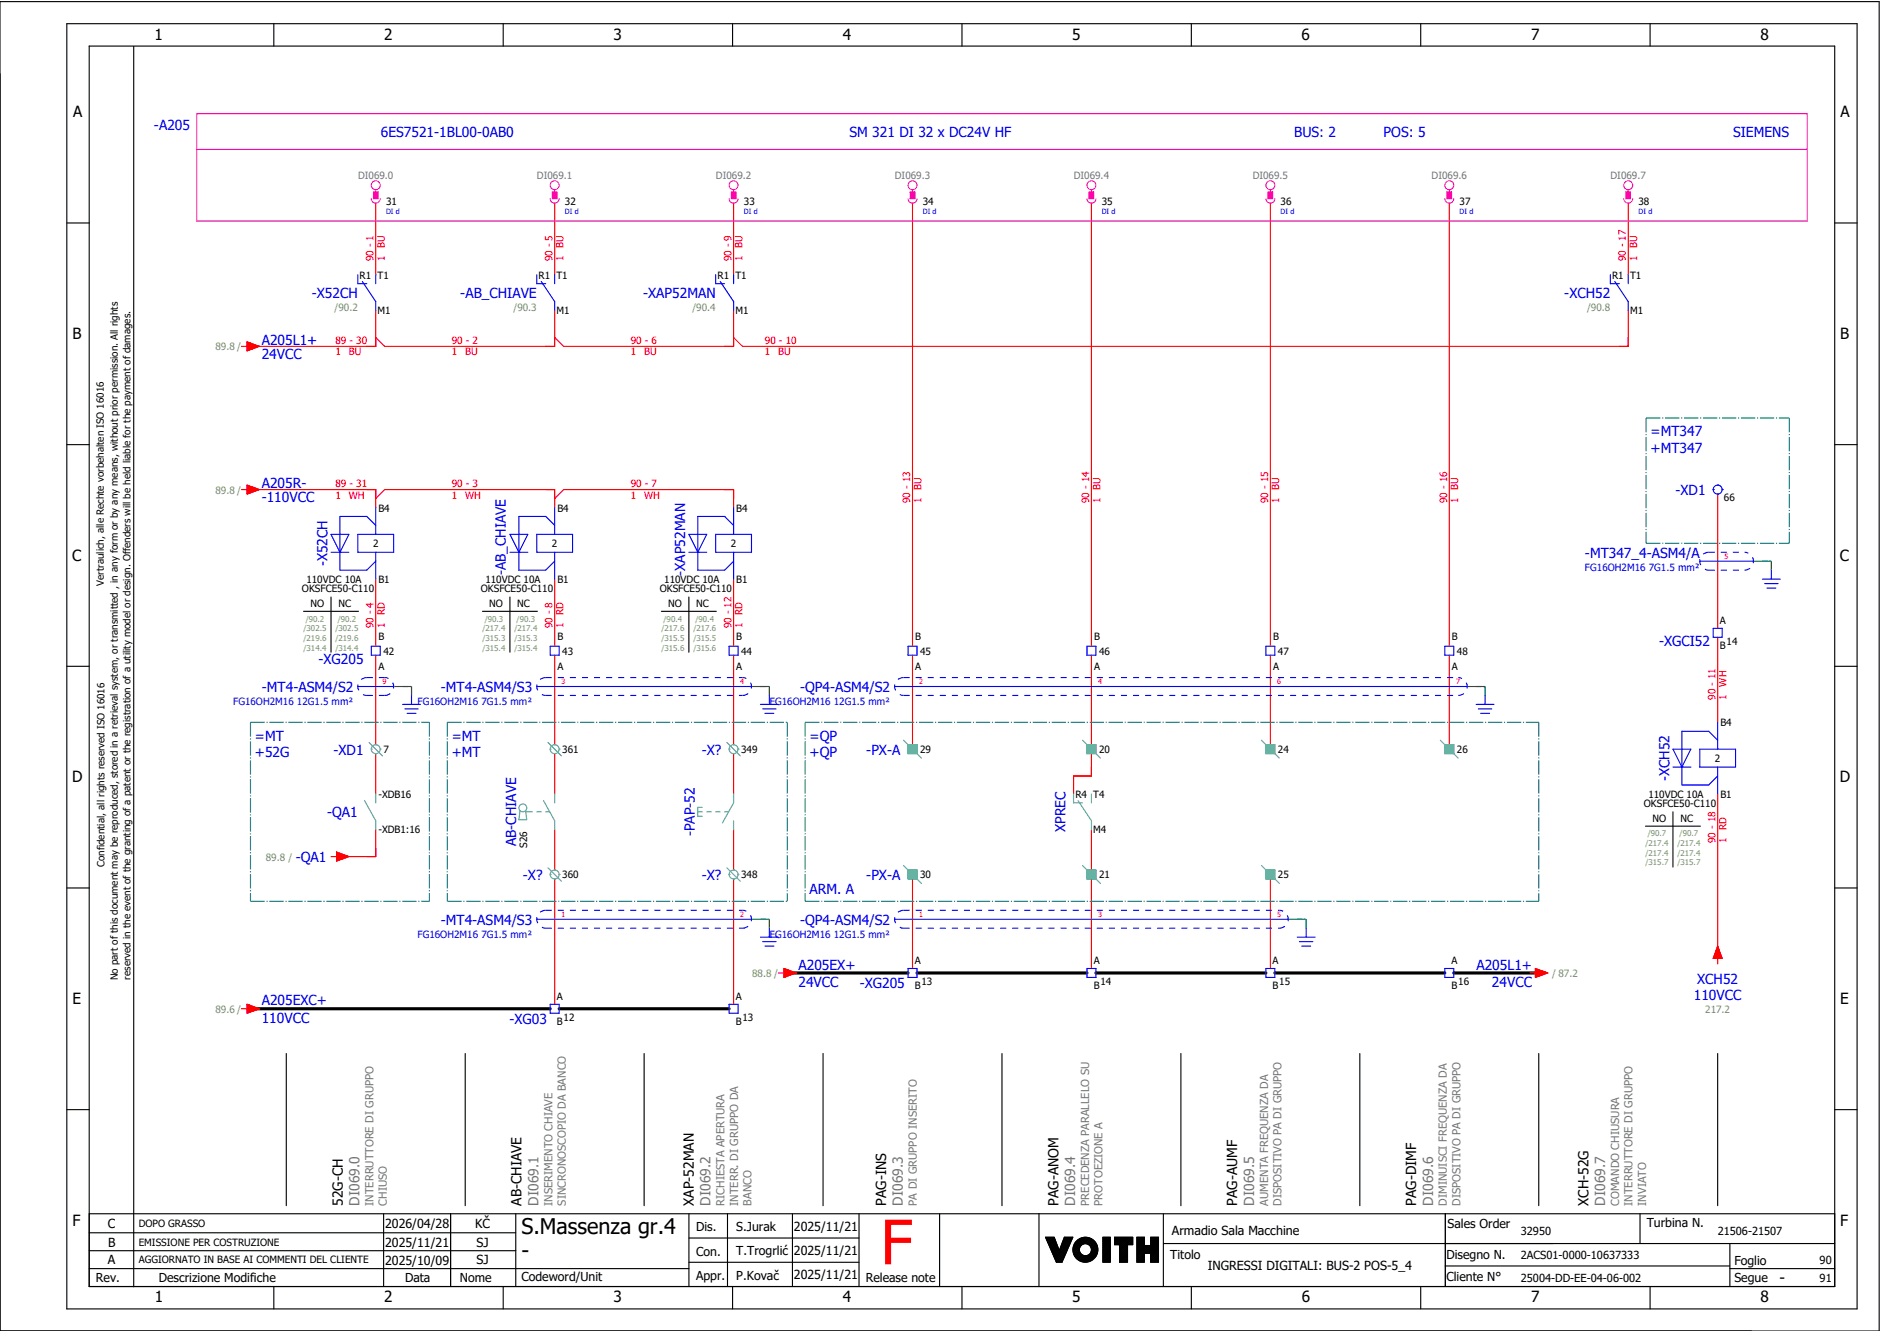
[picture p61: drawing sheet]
<svg xmlns="http://www.w3.org/2000/svg" width="421mm" height="297mm" viewBox="0 0 421 297" stroke-linecap="round" stroke-linejoin="round" font-family="sans-serif">
<defs><g id="words">
<text font-size="13.8" fill="#f00" x="196.9" y="282.5">F</text>
<g font-size="4.8">
<text x="116.6" y="275.8">S.Massenza gr.4</text>
<text x="116.6" y="281.1">-</text>
</g>
<g font-size="3.4">
<text x="34.5" y="9">1</text>
<text x="85.9" y="9">2</text>
<text x="137.1" y="9">3</text>
<text x="188.4" y="9">4</text>
<text x="239.7" y="9">5</text>
<text x="291" y="9">6</text>
<text x="342.3" y="9">7</text>
<text x="393.5" y="9">8</text>
<text x="16.3" y="26.2">A</text>
<text x="411.5" y="26.2">A</text>
<text x="16.2" y="75.8">B</text>
<text x="411.4" y="75.8">B</text>
<text x="16.1" y="125.3">C</text>
<text x="411.3" y="125.3">C</text>
<text x="16.1" y="174.8">D</text>
<text x="411.3" y="174.8">D</text>
<text x="16.2" y="224.4">E</text>
<text x="411.4" y="224.4">E</text>
<text x="16.2" y="273.9">F</text>
<text x="411.4" y="273.9">F</text>
<text x="397.8" y="286.6">-</text>
<text x="34.6" y="291">1</text>
<text x="85.9" y="291">2</text>
<text x="137.2" y="291">3</text>
<text x="188.4" y="291">4</text>
<text x="239.7" y="291">5</text>
<text x="291" y="291">6</text>
<text x="342.3" y="291">7</text>
<text x="393.6" y="291">8</text>
</g>
<g font-size="3.1" fill="#00f">
<text x="34.4" y="29">-A205</text>
<text x="85.1" y="30.6">6ES7521-1BL00-0AB0</text>
<text x="189.9" y="30.6">SM 321 DI 32 x DC24V HF</text>
<text x="289.3" y="30.6">BUS: 2</text>
<text x="309.3" y="30.6">POS: 5</text>
<text x="387.4" y="30.6">SIEMENS</text>
<text x="69.7" y="66.6">-X52CH</text>
<text x="102.9" y="66.6">-AB_CHIAVE</text>
<text x="143.8" y="66.6">-XAP52MAN</text>
<text x="349.7" y="66.6">-XCH52</text>
<text x="58.5" y="77.1">A205L1+</text>
<text x="58.5" y="80.1">24VCC</text>
<text x="369" y="97.5">=MT347</text>
<text x="369" y="101.3">+MT347</text>
<text x="58.5" y="109.1">A205R-</text>
<text x="58.5" y="112.1">-110VCC</text>
<text x="374.6" y="110.7">-XD1</text>
<text x="354.3" y="124.8">-MT347_4-ASM4/A</text>
<text x="73.2" y="126.5" transform="rotate(-90 73.2 126.5)">-X52CH</text>
<text x="113.1" y="128.5" transform="rotate(-90 113.1 128.5)">-AB_CHIAVE</text>
<text x="153.2" y="128.6" transform="rotate(-90 153.2 128.6)">-XAP52MAN</text>
<text x="71.2" y="148.4">-XG205</text>
<text x="370.9" y="144.3">-XGCI52</text>
<text x="58.6" y="154.6">-MT4-ASM4/S2</text>
<text x="98.6" y="154.6">-MT4-ASM4/S3</text>
<text x="178.8" y="154.6">-QP4-ASM4/S2</text>
<text x="57" y="165.5">=MT</text>
<text x="101" y="165.5">=MT</text>
<text x="181" y="165.5">=QP</text>
<text x="57" y="169.3">+52G</text>
<text x="74.6" y="168.7">-XD1</text>
<text x="101" y="169.3">+MT</text>
<text x="156.9" y="168.7">-X?</text>
<text x="181" y="169.3">+QP</text>
<text x="193.7" y="168.7">-PX-A</text>
<text x="373.2" y="174.5" transform="rotate(-90 373.2 174.5)">-XCH52</text>
<text x="73.1" y="182.6">-QA1</text>
<text x="238.2" y="185.9" transform="rotate(-90 238.2 185.9)">XPREC</text>
<text x="115.4" y="189.1" transform="rotate(-90 115.4 189.1)">AB-CHIAVE</text>
<text x="155.4" y="186.9" transform="rotate(-90 155.4 186.9)">-PAP-52</text>
<text x="66.1" y="192.6">-QA1</text>
<text x="116.9" y="196.7">-X?</text>
<text x="156.9" y="196.7">-X?</text>
<text x="193.7" y="196.7">-PX-A</text>
<text x="181" y="199.8">ARM. A</text>
<text x="98.6" y="206.6">-MT4-ASM4/S3</text>
<text x="178.8" y="206.6">-QP4-ASM4/S2</text>
<text x="178.5" y="216.6">A205EX+</text>
<text x="178.5" y="220.5">24VCC</text>
<text x="192.2" y="220.7">-XG205</text>
<text x="330" y="216.8">A205L1+</text>
<text x="333.5" y="220.5">24VCC</text>
<text x="379.4" y="219.8">XCH52</text>
<text x="58.5" y="224.6">A205EXC+</text>
<text x="378.7" y="223.5">110VCC</text>
<text x="58.5" y="228.5">110VCC</text>
<text x="113.9" y="228.7">-XG03</text>
</g>
<g font-size="3.1">
<text x="76.6" y="269.4" transform="rotate(-90 76.6 269.4)">52G-CH</text>
<text x="116.6" y="269.4" transform="rotate(-90 116.6 269.4)">AB-CHIAVE</text>
<text x="155.1" y="269.4" transform="rotate(-90 155.1 269.4)">XAP-52MAN</text>
<text x="198.1" y="269.4" transform="rotate(-90 198.1 269.4)">PAG-INS</text>
<text x="236.6" y="269.4" transform="rotate(-90 236.6 269.4)">PAG-ANOM</text>
<text x="276.6" y="269.4" transform="rotate(-90 276.6 269.4)">PAG-AUMF</text>
<text x="316.6" y="269.4" transform="rotate(-90 316.6 269.4)">PAG-DIMF</text>
<text x="355.1" y="269.4" transform="rotate(-90 355.1 269.4)">XCH-52G</text>
</g>
<g font-size="3.1" fill="#767676">
<text x="80.4" y="269.4" transform="rotate(-90 80.4 269.4)">DI069.0</text>
<text x="120.4" y="269.4" transform="rotate(-90 120.4 269.4)">DI069.1</text>
<text x="158.9" y="269.4" transform="rotate(-90 158.9 269.4)">DI069.2</text>
<text x="201.9" y="269.4" transform="rotate(-90 201.9 269.4)">DI069.3</text>
<text x="240.4" y="269.4" transform="rotate(-90 240.4 269.4)">DI069.4</text>
<text x="280.4" y="269.4" transform="rotate(-90 280.4 269.4)">DI069.5</text>
<text x="320.4" y="269.4" transform="rotate(-90 320.4 269.4)">DI069.6</text>
<text x="358.9" y="269.4" transform="rotate(-90 358.9 269.4)">DI069.7</text>
</g>
<g font-size="2.8">
<text x="24.1" y="274.4">C</text>
<text x="86.1" y="274.4">2026/04/28</text>
<text x="106.2" y="274.4">KČ</text>
<text x="155.6" y="275.1">Dis.</text>
<text x="164.6" y="275.1">S.Jurak</text>
<text x="177.5" y="275">2025/11/21</text>
<text x="262" y="275.8">Armadio Sala Macchine</text>
<text x="323.6" y="274.3">Sales Order</text>
<text x="368.1" y="274.2">Turbina N.</text>
<text x="24.2" y="278.6">B</text>
<text x="86.1" y="278.6">2025/11/21</text>
<text x="106.5" y="278.6">SJ</text>
<text x="155.6" y="280.5">Con.</text>
<text x="164.6" y="280.5">T.Trogrlić</text>
<text x="177.5" y="280.4">2025/11/21</text>
<text x="261.6" y="281.3">Titolo</text>
<text x="323.4" y="281.2">Disegno N.</text>
<text x="21.4" y="286.5">Rev.</text>
<text x="24.1" y="282.5">A</text>
<text x="35.5" y="286.4">Descrizione Modifiche</text>
<text x="86.1" y="282.6">2025/10/09</text>
<text x="90.5" y="286.5">Data</text>
<text x="102.8" y="286.5">Nome</text>
<text x="106.5" y="282.5">SJ</text>
<text x="116.6" y="286.3">Codeword/Unit</text>
<text x="155.6" y="286">Appr.</text>
<text x="164.6" y="285.9">P.Kovač</text>
<text x="177.5" y="285.8">2025/11/21</text>
<text x="193.5" y="286.5">Release note</text>
<text x="270" y="283.8">INGRESSI DIGITALI: BUS-2 POS-5_4</text>
<text x="323.4" y="286.2">Cliente N°</text>
<text x="387.7" y="286.5">Segue</text>
<text x="387.7" y="282.6">Foglio</text>
</g>
<g font-size="2.5" fill="#767676">
<text x="83.5" y="269.4" transform="rotate(-90 83.5 269.4)">INTERRUTTORE DI GRUPPO</text>
<text x="86.5" y="269.4" transform="rotate(-90 86.5 269.4)">CHIUSO</text>
<text x="123.5" y="269.4" transform="rotate(-90 123.5 269.4)">INSERIMENTO CHIAVE</text>
<text x="126.5" y="269.4" transform="rotate(-90 126.5 269.4)">SINCRONOSCOPIO DA BANCO</text>
<text x="162" y="269.4" transform="rotate(-90 162 269.4)">RICHIESTA APERTURA</text>
<text x="165" y="269.4" transform="rotate(-90 165 269.4)">INTERR. DI GRUPPO DA</text>
<text x="168" y="269.4" transform="rotate(-90 168 269.4)">BANCO</text>
<text x="205" y="269.4" transform="rotate(-90 205 269.4)">PA DI GRUPPO INSERITO</text>
<text x="243.5" y="269.4" transform="rotate(-90 243.5 269.4)">PRECEDENZA PARALLELO SU</text>
<text x="246.5" y="269.4" transform="rotate(-90 246.5 269.4)">PROTOEZIONE A</text>
<text x="283.5" y="269.4" transform="rotate(-90 283.5 269.4)">AUMENTA FREQUENZA DA</text>
<text x="286.5" y="269.4" transform="rotate(-90 286.5 269.4)">DISPOSITIVO PA DI GRUPPO</text>
<text x="323.5" y="269.4" transform="rotate(-90 323.5 269.4)">DIMINUISCI FREQUENZA DA</text>
<text x="326.5" y="269.4" transform="rotate(-90 326.5 269.4)">DISPOSITIVO PA DI GRUPPO</text>
<text x="362" y="269.4" transform="rotate(-90 362 269.4)">COMANDO CHIUSURA</text>
<text x="365" y="269.4" transform="rotate(-90 365 269.4)">INTERRUTTORE DI GRUPPO</text>
<text x="368" y="269.4" transform="rotate(-90 368 269.4)">INVIATO</text>
</g>
<g font-size="2.5">
<text x="340" y="275.9">32950</text>
<text x="384" y="275.9">21506-21507</text>
<text x="340" y="281.4">2ACS01-0000-10637333</text>
<text x="340" y="286.4">25004-DD-EE-04-06-002</text>
<text x="406.8" y="282.4">90</text>
<text x="406.8" y="286.4">91</text>
</g>
<g font-size="2.2" fill="#767676">
<text x="80" y="39.9">DI069.0</text>
<text x="120" y="39.9">DI069.1</text>
<text x="160" y="39.9">DI069.2</text>
<text x="200" y="39.9">DI069.3</text>
<text x="240" y="39.9">DI069.4</text>
<text x="280" y="39.9">DI069.5</text>
<text x="320" y="39.9">DI069.6</text>
<text x="360" y="39.9">DI069.7</text>
</g>
<g font-size="2.2">
<text x="86.3" y="45.8">31</text>
<text x="126.3" y="45.8">32</text>
<text x="166.3" y="45.8">33</text>
<text x="206.3" y="45.8">34</text>
<text x="246.3" y="45.8">35</text>
<text x="286.3" y="45.8">36</text>
<text x="326.3" y="45.8">37</text>
<text x="366.3" y="45.8">38</text>
<text x="80.4" y="62.3">R1 T1</text>
<text x="120.4" y="62.3">R1 T1</text>
<text x="160.4" y="62.3">R1 T1</text>
<text x="360.4" y="62.3">R1 T1</text>
<text x="84.4" y="70.2">M1</text>
<text x="124.4" y="70.2">M1</text>
<text x="164.4" y="70.2">M1</text>
<text x="364.4" y="70.2">M1</text>
<text x="385.4" y="112">66</text>
<text x="84.6" y="114.3">B4</text>
<text x="124.6" y="114.3">B4</text>
<text x="164.6" y="114.3">B4</text>
<text x="83.4" y="122.3">2</text>
<text x="123.4" y="122.3">2</text>
<text x="163.4" y="122.3">2</text>
<text x="23.2" y="130.9" transform="rotate(-90 23.2 130.9)">Vertraulich, alle Rechte vorbehalten ISO 16016</text>
<text x="68.5" y="130.3">110VDC 10A</text>
<text x="84.6" y="130.2">B1</text>
<text x="108.5" y="130.3">110VDC 10A</text>
<text x="124.6" y="130.2">B1</text>
<text x="148.5" y="130.3">110VDC 10A</text>
<text x="164.6" y="130.2">B1</text>
<text x="67.5" y="132.3">OKSFCE50-C110</text>
<text x="69.4" y="135.6">NO</text>
<text x="75.7" y="135.6">NC</text>
<text x="107.5" y="132.3">OKSFCE50-C110</text>
<text x="109.4" y="135.6">NO</text>
<text x="115.7" y="135.6">NC</text>
<text x="147.5" y="132.3">OKSFCE50-C110</text>
<text x="149.4" y="135.6">NO</text>
<text x="155.7" y="135.6">NC</text>
<text x="84.6" y="142.9">B</text>
<text x="124.6" y="142.9">B</text>
<text x="164.6" y="142.9">B</text>
<text x="204.6" y="142.9">B</text>
<text x="244.6" y="142.9">B</text>
<text x="284.6" y="142.9">B</text>
<text x="324.6" y="142.9">B</text>
<text x="384.5" y="139.4">A</text>
<text x="84.6" y="149.6">A</text>
<text x="85.7" y="146.3">42</text>
<text x="124.6" y="149.6">A</text>
<text x="125.7" y="146.3">43</text>
<text x="164.6" y="149.6">A</text>
<text x="165.7" y="146.3">44</text>
<text x="204.6" y="149.6">A</text>
<text x="205.7" y="146.3">45</text>
<text x="244.6" y="149.6">A</text>
<text x="245.7" y="146.3">46</text>
<text x="284.6" y="149.6">A</text>
<text x="285.7" y="146.3">47</text>
<text x="324.6" y="149.6">A</text>
<text x="325.7" y="146.3">48</text>
<text x="384.5" y="144.9">B</text>
<text x="386" y="144">14</text>
<text x="384.6" y="162.3">B4</text>
<text x="85.7" y="168.3">7</text>
<text x="125.7" y="168.3">361</text>
<text x="165.7" y="168.3">349</text>
<text x="205.7" y="168.3">29</text>
<text x="245.7" y="168.3">20</text>
<text x="285.7" y="168.3">24</text>
<text x="325.7" y="168.3">26</text>
<text x="383.4" y="170.3">2</text>
<text x="84.6" y="178.3">-XDB16</text>
<text x="240.4" y="178.3">R4</text>
<text x="244.4" y="178.3">T4</text>
<text x="368.5" y="178.3">110VDC 10A</text>
<text x="384.6" y="178.2">B1</text>
<text x="367.5" y="180.3">OKSFCE50-C110</text>
<text x="369.4" y="183.6">NO</text>
<text x="375.7" y="183.6">NC</text>
<text x="84.6" y="186.2">-XDB1:16</text>
<text x="117.9" y="189.4" transform="rotate(-90 117.9 189.4)">S26</text>
<text x="244.4" y="186.2">M4</text>
<text x="23.4" y="193.7" transform="rotate(-90 23.4 193.7)">Confidential, all rights reserved ISO 16016</text>
<text x="125.7" y="196.3">360</text>
<text x="165.7" y="196.3">348</text>
<text x="205.7" y="196.3">30</text>
<text x="245.7" y="196.3">21</text>
<text x="285.7" y="196.3">25</text>
<text x="204.5" y="215.4">A</text>
<text x="244.5" y="215.4">A</text>
<text x="284.5" y="215.4">A</text>
<text x="324.5" y="215.4">A</text>
<text x="26.4" y="219" transform="rotate(-90 26.4 219)">No part of this document may be reproduced, stored in a retrieval system, or transmitted , in any form or by any means, without prior permission. All rights</text>
<text x="29.2" y="218.9" transform="rotate(-90 29.2 218.9)">reserved in the event of the granting of a patent or the registration of a utility model or design. Offenders will be held liable for the payment of damages.</text>
<text x="204.5" y="220.9">B</text>
<text x="206" y="220">13</text>
<text x="244.5" y="220.9">B</text>
<text x="246" y="220">14</text>
<text x="284.5" y="220.9">B</text>
<text x="286" y="220">15</text>
<text x="324.5" y="220.9">B</text>
<text x="326" y="220">16</text>
<text x="124.5" y="223.4">A</text>
<text x="164.5" y="223.4">A</text>
<text x="124.5" y="228.9">B</text>
<text x="126" y="228">12</text>
<text x="164.5" y="228.9">B</text>
<text x="166" y="228">13</text>
<text x="31" y="274.2">DOPO GRASSO</text>
<text x="31" y="278.3">EMISSIONE PER COSTRUZIONE</text>
<text x="31" y="282.3">AGGIORNATO IN BASE AI COMMENTI DEL CLIENTE</text>
</g>
<g font-size="2.2" fill="#f00">
<text x="83.5" y="58.4" transform="rotate(-90 83.5 58.4)">90 - 1</text>
<text x="86" y="58.4" transform="rotate(-90 86 58.4)">1</text>
<text x="86" y="55.4" transform="rotate(-90 86 55.4)">BU</text>
<text x="123.5" y="58.4" transform="rotate(-90 123.5 58.4)">90 - 5</text>
<text x="126" y="58.4" transform="rotate(-90 126 58.4)">1</text>
<text x="126" y="55.4" transform="rotate(-90 126 55.4)">BU</text>
<text x="163.5" y="58.4" transform="rotate(-90 163.5 58.4)">90 - 9</text>
<text x="166" y="58.4" transform="rotate(-90 166 58.4)">1</text>
<text x="166" y="55.4" transform="rotate(-90 166 55.4)">BU</text>
<text x="363.5" y="58.4" transform="rotate(-90 363.5 58.4)">90 - 17</text>
<text x="366" y="58.4" transform="rotate(-90 366 58.4)">1</text>
<text x="366" y="55.4" transform="rotate(-90 366 55.4)">BU</text>
<text x="75" y="76.9">89 - 30</text>
<text x="101" y="76.9">90 - 2</text>
<text x="141" y="76.9">90 - 6</text>
<text x="171" y="76.9">90 - 10</text>
<text x="75" y="79.4">1</text>
<text x="78" y="79.4">BU</text>
<text x="101" y="79.4">1</text>
<text x="104" y="79.4">BU</text>
<text x="141" y="79.4">1</text>
<text x="144" y="79.4">BU</text>
<text x="171" y="79.4">1</text>
<text x="174" y="79.4">BU</text>
<text x="75" y="108.9">89 - 31</text>
<text x="75" y="111.4">1</text>
<text x="78" y="111.4">WH</text>
<text x="101" y="108.9">90 - 3</text>
<text x="101" y="111.4">1</text>
<text x="104" y="111.4">WH</text>
<text x="141" y="108.9">90 - 7</text>
<text x="141" y="111.4">1</text>
<text x="144" y="111.4">WH</text>
<text x="203.5" y="112.4" transform="rotate(-90 203.5 112.4)">90 - 13</text>
<text x="206" y="112.4" transform="rotate(-90 206 112.4)">1</text>
<text x="206" y="109.4" transform="rotate(-90 206 109.4)">BU</text>
<text x="243.5" y="112.4" transform="rotate(-90 243.5 112.4)">90 - 14</text>
<text x="246" y="112.4" transform="rotate(-90 246 112.4)">1</text>
<text x="246" y="109.4" transform="rotate(-90 246 109.4)">BU</text>
<text x="283.5" y="112.4" transform="rotate(-90 283.5 112.4)">90 - 15</text>
<text x="286" y="112.4" transform="rotate(-90 286 112.4)">1</text>
<text x="286" y="109.4" transform="rotate(-90 286 109.4)">BU</text>
<text x="323.5" y="112.4" transform="rotate(-90 323.5 112.4)">90 - 16</text>
<text x="326" y="112.4" transform="rotate(-90 326 112.4)">1</text>
<text x="326" y="109.4" transform="rotate(-90 326 109.4)">BU</text>
<text x="86" y="137.4" transform="rotate(-90 86 137.4)">RD</text>
<text x="126" y="137.4" transform="rotate(-90 126 137.4)">RD</text>
<text x="166" y="137.4" transform="rotate(-90 166 137.4)">RD</text>
<text x="83.5" y="140.4" transform="rotate(-90 83.5 140.4)">90 - 4</text>
<text x="86" y="140.4" transform="rotate(-90 86 140.4)">1</text>
<text x="123.5" y="140.4" transform="rotate(-90 123.5 140.4)">90 - 8</text>
<text x="126" y="140.4" transform="rotate(-90 126 140.4)">1</text>
<text x="163.5" y="140.4" transform="rotate(-90 163.5 140.4)">90 - 12</text>
<text x="166" y="140.4" transform="rotate(-90 166 140.4)">1</text>
<text x="386" y="153.4" transform="rotate(-90 386 153.4)">WH</text>
<text x="383.5" y="156.4" transform="rotate(-90 383.5 156.4)">90 - 11</text>
<text x="386" y="156.4" transform="rotate(-90 386 156.4)">1</text>
<text x="386" y="185.4" transform="rotate(-90 386 185.4)">RD</text>
<text x="383.5" y="188.4" transform="rotate(-90 383.5 188.4)">90 - 18</text>
<text x="386" y="188.4" transform="rotate(-90 386 188.4)">1</text>
</g>
<g font-size="2.2" fill="#7ca552">
<text x="74.8" y="69.5">/90.2</text>
<text x="114.8" y="69.5">/90.3</text>
<text x="154.8" y="69.5">/90.4</text>
<text x="354.8" y="69.5">/90.8</text>
<text x="48.2" y="78.3">89.8 /</text>
<text x="48.2" y="110.3">89.8 /</text>
<text x="59.4" y="192.3">89.8 /</text>
<text x="168.2" y="218.3">88.8 /</text>
<text x="347" y="218.3">/ 87.2</text>
<text x="48.2" y="226.3">89.6 /</text>
<text x="381.2" y="226.4">217.2</text>
</g>
<g font-size="2.2" fill="#00f">
<text x="354.3" y="127.6">FG16OH2M16 7G1.5 mm²</text>
<text x="52.1" y="157.5">FG16OH2M16 12G1.5 mm²</text>
<text x="93.3" y="157.5">FG16OH2M16 7G1.5 mm²</text>
<text x="172.1" y="157.5">FG16OH2M16 12G1.5 mm²</text>
<text x="93.3" y="209.5">FG16OH2M16 7G1.5 mm²</text>
<text x="172.1" y="209.5">FG16OH2M16 12G1.5 mm²</text>
</g>
<g font-size="1.8" fill="#7ca552">
<text x="67.9" y="141">/302.5</text>
<text x="67.9" y="143.2">/219.6</text>
<text x="68.4" y="138.9">/90.2</text>
<text x="75" y="141">/302.5</text>
<text x="75" y="143.2">/219.6</text>
<text x="75.5" y="138.9">/90.2</text>
<text x="107.9" y="141">/217.4</text>
<text x="107.9" y="143.2">/315.3</text>
<text x="108.4" y="138.9">/90.3</text>
<text x="115" y="141">/217.4</text>
<text x="115" y="143.2">/315.3</text>
<text x="115.5" y="138.9">/90.3</text>
<text x="147.9" y="141">/217.6</text>
<text x="147.9" y="143.2">/315.5</text>
<text x="148.4" y="138.9">/90.4</text>
<text x="155" y="141">/217.6</text>
<text x="155" y="143.2">/315.5</text>
<text x="155.5" y="138.9">/90.4</text>
<text x="67.9" y="145.4">/314.4</text>
<text x="75" y="145.4">/314.4</text>
<text x="107.9" y="145.4">/315.4</text>
<text x="115" y="145.4">/315.4</text>
<text x="147.9" y="145.4">/315.6</text>
<text x="155" y="145.4">/315.6</text>
<text x="367.9" y="189">/217.4</text>
<text x="367.9" y="191.2">/217.4</text>
<text x="368.4" y="186.9">/90.7</text>
<text x="375" y="189">/217.4</text>
<text x="375" y="191.2">/217.4</text>
<text x="375.5" y="186.9">/90.7</text>
<text x="367.9" y="193.4">/315.7</text>
<text x="375" y="193.4">/315.7</text>
</g>
<g font-size="1.6" fill="#00f">
<text x="86.3" y="47.9">DI d</text>
<text x="126.3" y="47.9">DI d</text>
<text x="166.3" y="47.9">DI d</text>
<text x="206.3" y="47.9">DI d</text>
<text x="246.3" y="47.9">DI d</text>
<text x="286.3" y="47.9">DI d</text>
<text x="326.3" y="47.9">DI d</text>
<text x="366.3" y="47.9">DI d</text>
</g>
<g font-size="1.6" fill="#f00">
<text x="385.5" y="124.9">5</text>
<text x="85.5" y="152.9">9</text>
<text x="125.5" y="152.9">3</text>
<text x="165.5" y="152.9">4</text>
<text x="205.5" y="152.9">2</text>
<text x="245.5" y="152.9">4</text>
<text x="285.5" y="152.9">6</text>
<text x="325.5" y="152.9">7</text>
<text x="125.5" y="204.9">1</text>
<text x="165.5" y="204.9">2</text>
<text x="205.5" y="204.9">1</text>
<text x="245.5" y="204.9">3</text>
<text x="285.5" y="204.9">5</text>
</g>
</g></defs>
<g fill="none" stroke="#000" stroke-width=".25">
<path d="M0 .4h420.1v297h-420.1zM14.9 5.3h400.3v287.2h-400.3zM19.9 10.3h390.3v277.2h-390.3zM29.9 10.4v277.1M61.2 5.3v5M112.5 5.3v5M163.8 5.3v5M215.1 5.3v5M266.3 5.3v5M317.6 5.3v5M368.9 5.3v5M14.9 49.8h5"/>
<path d="M410.2 49.8h5M14.9 99.3h5M410.2 99.3h5M67.9 136.6h12.2M74 133.4v12.3M107.9 136.6h12.2M114 133.4v12.3M147.9 136.6h12.2M154 133.4v12.3M14.9 148.9h5M410.2 148.9h5M14.9 198.4h5"/>
<path d="M367.9 184.6h12.2M374 181.4v12.3M410.2 198.4h5M64 235.4v34M104 235.4v34M144 235.4v34M184 235.4v34M224 235.4v34M264 235.4v34M304 235.4v34M344 235.4v34M384 235.4v34"/>
<path d="M14.9 247.9h5M410.2 247.9h5M19.9 271.2h390.3M19.9 279.5h95.4M19.9 275.4h95.4M85.8 271.2v16.3M100.7 271.2v16.3M115.3 271.2v16.3M154 271.2v16.3M154 276.6h38M162.6 271.2v16.3M177.2 271.2v16.3"/>
<path d="M192 271.2v16.3M210.1 271.2v16.3M232.3 271.1v16.3M233.7 276.4h2l1.1 3 1.1-3h1.9l-2.4 5.6h-1.2zM233.8 276.4l-.1 .1M233.9 276.4l-.1 .2M234.1 276.4l-.3 .3M234.2 276.4l-.3 .4M234.4 276.4l-.5 .5M234.5 276.4l-.5 .6M234.7 276.4l-.7 .7M234.8 276.4l-.7 .8"/>
<path d="M235 276.4l-.9 .9M235.1 276.4l-.9 1M235.3 276.4l-1.1 1.1M235.4 276.4l-1.2 1.2M235.6 276.4l-1.3 1.3M235.7 276.5l-1.4 1.3M235.7 276.6l-1.3 1.3M235.8 276.7l-1.4 1.3M235.8 276.8l-1.3 1.3M235.9 276.9l-1.4 1.4M235.9 277l-1.3 1.4M235.9 277.1l-1.3 1.4"/>
<path d="M236 277.3l-1.3 1.3M236 277.4l-1.3 1.3M236.1 277.5l-1.3 1.3M236.1 277.6l-1.3 1.3M236.1 277.7l-1.3 1.3M236.2 277.8l-1.3 1.3M236.2 277.9l-1.3 1.3M236.3 278l-1.3 1.3M236.3 278.1l-1.3 1.3M236.3 278.2l-1.2 1.3M236.4 278.3l-1.3 1.3M236.4 278.4l-1.2 1.3"/>
<path d="M236.5 278.6l-1.3 1.2M236.5 278.7l-1.2 1.2M236.6 278.8l-1.3 1.2M236.6 278.9l-1.3 1.2M236.6 279l-1.2 1.2M236.7 279.1l-1.3 1.2M236.7 279.2l-1.2 1.3M236.8 279.3l-1.3 1.3M238 276.4l-.1 .1M238.1 276.4l-.3 .4M238.3 276.4l-.6 .6M238.4 279.8l-2.2 2.2"/>
<path d="M238.4 276.4l-.8 .8M238.5 279.5l-2.4 2.4M238.6 276.4l-1.1 1.1M238.6 279.3l-2.5 2.5M238.7 279l-2.7 2.7M238.7 276.4l-1.2 1.3M238.8 278.7l-2.8 2.9M238.9 276.4l-1.5 1.6M239 278.5l-3.1 3M239 276.4l-1.7 1.8M239.1 278.2l-3.2 3.2M239.2 276.4l-2 2.1"/>
<path d="M239.2 277.9l-3.4 3.4M239.3 277.7l-3.5 3.5M239.3 276.4l-2.2 2.3M239.4 277.4l-3.6 3.7M239.5 276.4l-2.5 2.5M239.5 277.1l-3.8 3.9M239.6 276.4l-2.7 2.8M239.7 276.9l-4 4M239.8 276.6l-4.2 4.2M239.8 276.4l-4.2 4.3M241.1 276.9l-.8 .8M241.3 279.3l-1.2 1.1"/>
<path d="M241.3 279.1l-1.2 1.2M241.3 279.4l-1.1 1.1M241.3 278.9l-1.3 1.3M241.3 279.5l-1.1 1.1M241.4 279.7l-1.1 1M241.4 278.7l-1.4 1.4M241.4 279.8l-1 1M241.4 276.7l-1.3 1.3M241.5 279.9l-1.1 1M241.5 280l-1 1M241.7 276.6l-1.7 1.7M241.9 276.5l-1.9 2"/>
<path d="M242.1 276.5l-2.2 2.2M242.3 276.5l-2.4 2.4M242.5 276.4l-2.6 2.6M242.6 276.4l-2.7 2.8M242.8 276.4l-2.9 3M242.9 276.5l-3 3M243 276.5l-3.1 3.1M243.2 276.5l-3.3 3.3M243.3 276.5l-3.4 3.4M243.4 276.6l-3.4 3.4M243.5 276.6l-1.4 1.4M243.6 276.6l-1.3 1.3"/>
<path d="M243.7 276.7l-1.2 1.2M243.9 276.7l-1.2 1.2M244 276.8l-1.2 1.1M244 276.8l-1.1 1.1M244.1 276.9l-1 1.1M244.2 276.9l-1 1.1M244.3 277l-1 1M244.4 277.1l-1 1M244.5 277.1l-1 1.1M244.6 277.2l-1.1 1M244.6 277.3l-1 1M244.7 277.4l-1 1"/>
<path d="M244.8 277.4l-1 1.1M244.8 277.5l-1 1.1M244.9 277.6l-1 1.1M245 277.7l-1.1 1.1M245 277.8l-1.1 1.1M245.1 277.9l-1.1 1.1M245.1 278l-1.1 1.1M245.2 278.1l-1.2 1.2M245.2 278.2l-1.2 1.3M245.3 278.3l-1.4 1.4M245.3 278.4l-1.5 1.5M245.3 278.5l-3.4 3.4"/>
<path d="M245.4 279.9l-2.1 2M245.4 278.7l-3.3 3.3M245.4 279.7l-2.3 2.3M245.4 278.8l-3.2 3.2M245.4 278.9l-3.1 3.1M245.4 279.5l-2.5 2.5M245.4 279.1l-2.9 2.9M245.4 279.4l-2.6 2.6M245.4 279.2l-2.8 2.8M246.6 276.4h1.6v5.6h-1.6zM246.6 276.4v.1M246.8 276.4l-.2 .3"/>
<path d="M246.9 276.4l-.3 .4M247.1 276.4l-.5 .6M247.2 276.4l-.6 .7M247.4 276.4l-.8 .9M247.5 276.4l-.9 1M247.7 276.4l-1.1 1.2M247.8 276.4l-1.2 1.3M248 276.4l-1.4 1.5M248.1 276.4l-1.5 1.6M248.2 280l-1.6 1.6M248.2 279.8l-1.6 1.7M248.2 279.7l-1.6 1.6"/>
<path d="M248.2 279.5l-1.6 1.7M248.2 279.4l-1.6 1.6M248.2 277.4l-1.6 1.7M248.2 277.3l-1.6 1.6M248.2 277.1l-1.6 1.7M248.2 277l-1.6 1.6M248.2 276.8l-1.6 1.7M248.2 276.7l-1.6 1.6M248.2 276.5l-1.6 1.7M248.2 278l-1.6 1.7M248.2 277.9l-1.6 1.6M248.2 277.7l-1.6 1.7"/>
<path d="M248.2 277.6l-1.6 1.6M248.2 279.1l-1.6 1.6M248.2 278.9l-1.6 1.7M248.2 278.8l-1.6 1.6M248.2 278.6l-1.6 1.7M248.2 278.5l-1.6 1.6M248.2 278.3l-1.6 1.7M248.2 278.2l-1.6 1.6M248.2 279.2l-1.6 1.7M249.2 276.4v.1M249.4 276.4l-.2 .2M249.5 276.4l-.3 .4"/>
<path d="M249.7 276.4l-.5 .5M249.8 276.4l-.6 .7M250 276.4l-.8 .8M250.1 276.4l-.9 1M250.3 278.1h-1.1v-1.7h4v1.7h-1.1v3.9h-1.8M250.3 278.1v3.9M250.3 276.4l-1.1 1.2M250.4 276.4l-1.2 1.3M250.6 276.4l-1.4 1.5M250.7 276.4l-1.5 1.6M250.9 276.4l-1.7 1.7M251 276.4l-1.6 1.7"/>
<path d="M251.2 276.4l-1.7 1.7M251.3 276.4l-1.6 1.7M251.5 276.4l-1.7 1.7M251.6 276.4l-1.6 1.7M251.8 276.4l-1.7 1.7M251.9 276.4l-1.6 1.7M252.1 279.9l-1.8 1.8M252.1 279.8l-1.8 1.8M252.1 278.6l-1.8 1.8M252.1 278.4l-1.8 1.8M252.1 278.3l-1.8 1.8M252.1 279.2l-1.8 1.8"/>
<path d="M252.1 279l-1.8 1.8M252.1 278.9l-1.8 1.8M252.1 278.7l-1.8 1.8M252.1 279.3l-1.8 1.8M252.1 279.6l-1.8 1.8M252.1 279.5l-1.8 1.8M252.1 276.4l-1.8 1.9M252.2 276.4l-1.9 2M252.4 276.4l-2.1 2.2M252.5 276.4l-2.2 2.3M252.7 276.4l-2.4 2.5M252.8 276.4l-2.5 2.6"/>
<path d="M253 276.4l-2.7 2.8M253.1 276.4l-2.8 2.9M253.2 277.4l-.7 .7M253.2 276.7l-2.9 2.9M253.2 276.5l-2.9 3M253.2 277.3l-.8 .8M253.2 277.1l-1 1M253.2 277l-2.9 2.9M253.2 276.8l-2.9 3M253.2 278l-.1 .1M253.2 277.9l-.2 .2M253.2 277.7l-.4 .4"/>
<path d="M253.2 277.6l-.5 .5M254.2 276.4v.1M254.3 276.4l-.1 .2M254.5 276.4l-.3 .4M254.6 276.4l-.4 .5M254.8 276.4l-.6 .7M254.9 276.4l-.7 .8M255.1 276.4l-.9 1M255.2 276.4l-1 1.1M255.4 276.4l-1.2 1.3M255.5 276.4l-1.3 1.4M255.7 276.4l-1.5 1.6"/>
<path d="M255.8 277.5l-1.6 1.7M255.8 277.4l-1.6 1.6M255.8 277.2l-1.6 1.7M255.8 277.1l-1.6 1.6M255.8 276.9l-1.6 1.7M255.8 276.8l-1.6 1.6M255.8 276.6l-1.6 1.7M255.8 276.5l-1.6 1.6M255.8 276.4v1.9M255.8 276.4h-1.6v5.6h1.6v-2h1.4M255.8 278.3h1.4v-1.9h1.8v5.6h-1.8v-2M255.8 278l-1.6 1.6"/>
<path d="M255.8 277.8l-1.6 1.7M255.8 277.7l-1.6 1.6M255.8 278.3l-1.6 1.6M255.8 278.1l-1.6 1.7M255.9 278.3l-1.7 1.8M256.1 278.3l-1.9 1.9M256.2 278.3l-2 2.1M256.4 278.3l-2.2 2.2M256.5 278.3l-2.3 2.4M256.7 278.3l-2.5 2.5M256.8 278.3l-2.6 2.7M257 278.3l-2.8 2.8"/>
<path d="M257.1 278.3l-2.9 3M257.3 276.4l-.1 .2M257.5 276.4l-.3 .3M257.6 276.4l-.4 .5M257.8 276.4l-.6 .6M257.9 276.4l-.7 .8M258.1 276.4l-.9 .9M258.2 276.4l-1 1.1M258.4 276.4l-1.2 1.2M258.5 276.4l-1.3 1.4M258.7 276.4l-1.5 1.5M258.8 276.4l-1.6 1.7"/>
<path d="M259 276.5l-1.8 1.7M259 277.5l-2.5 2.5M259 277.4l-2.7 2.6M259 277.1l-3 2.9M259 276.9l-3.1 3.1M259 277.2l-2.8 2.8M259 276.8l-4.8 4.8M259 276.6l-4.8 4.8M259 279l-1.8 1.8M259 278.9l-1.8 1.7M259 278.7l-1.8 1.8M259 278.6l-1.8 1.7"/>
<path d="M259 278.4l-1.8 1.8M259 278.3l-1.8 1.7M259 278.1l-1.9 1.9M259 278l-2.1 2M259 277.8l-2.2 2.2M259 277.7l-2.4 2.3M259 279.3l-1.8 1.8M259 279.2l-1.8 1.7M259 279.9l-1.8 1.8M259 279.8l-1.8 1.7M259 279.6l-1.8 1.8M259 279.5l-1.8 1.7"/>
<path d="M260.1 271.2v16.3M260.1 277.9h150.1M323.1 271.2v16.3M366.6 271.2v6.7M386.7 277.9v9.6M19.9 283.5h134.1M61.2 287.5v5M112.5 287.5v5M154 282h38M163.8 287.5v5M215.1 287.5v5M237.5 281.9l-.1 .1"/>
<path d="M237.6 281.7l-.4 .3M237.7 281.4l-.6 .6M237.8 281.1l-.9 .9M237.9 280.9l-1.1 1.1M238 280.6l-1.4 1.4M238.2 280.3l-1.7 1.7M238.3 280.1l-2 1.9M241.6 280l-1 1.1M241.6 280.1l-1 1M241.7 280.2l-1 1M241.8 280.3l-1 1M241.9 280.3l-1 1.1"/>
<path d="M242 280.4l-1.1 1M242.1 280.4l-1.1 1.1M242.2 280.5l-1.1 1.1M242.3 280.5l-1.1 1.1M242.4 280.6l-1.1 1.1M242.6 280.6l-1.2 1.1M242.7 280.6l-1.2 1.2M242.9 280.6l-1.3 1.2M243.1 280.5l-1.4 1.4M243.3 280.4l-1.5 1.5M245.1 280.6l-1.1 1M245.2 280.3l-1.5 1.5"/>
<path d="M245.3 280.1l-1.8 1.8M248.2 281.3l-.7 .7M248.2 281.2l-.8 .8M248.2 281l-1 1M248.2 281.5l-.5 .5M248.2 281.9l-.1 .1M248.2 281.8l-.2 .2M248.2 281.6l-.4 .4M248.2 280.9l-1.1 1.1M248.2 280.7l-1.3 1.3M248.2 280.6l-1.4 1.4M248.2 280.4l-1.6 1.6"/>
<path d="M248.2 280.3l-1.6 1.6M248.2 280.1l-1.6 1.7M252.1 281.3l-.8 .7M252.1 281.1l-.9 .9M252.1 281l-1.1 1M252.1 280.8l-1.2 1.2M252.1 280.7l-1.4 1.3M252.1 280.5l-1.5 1.5M252.1 280.4l-1.7 1.6M252.1 280.2l-1.8 1.8M252.1 281.4l-.6 .6M252.1 281.9l-.2 .1"/>
<path d="M252.1 281.7l-.3 .3M252.1 281.6l-.5 .4M252.1 280.1l-1.8 1.8M255.8 280.7l-1.3 1.3M255.8 280.5l-1.5 1.5M255.8 280.2l-1.6 1.7M255.8 280.1l-1.6 1.6M255.8 280.4l-1.6 1.6M255.8 281.9l-.1 .1M255.8 281.7l-.3 .3M255.8 281.6l-.4 .4M255.8 281.4l-.6 .6"/>
<path d="M255.8 281.3l-.7 .7M255.8 281.1l-.9 .9M255.8 281l-1 1M255.8 280.8l-1.2 1.2M259 281.9l-.2 .1M259 281.7l-.3 .3M259 281.6l-.5 .4M259 281.4l-.6 .6M259 281.3l-.8 .7M259 281.1l-.9 .9M259 281l-1.1 1M259 280.8l-1.2 1.2"/>
<path d="M259 280.7l-1.4 1.3M259 280.5l-1.5 1.5M259 280.4l-1.7 1.6M259 280.2l-1.8 1.8M259 280.1l-1.8 1.7M266.3 287.5v5M317.6 287.5v5M323.1 282.9h63.6M368.9 287.5v5M386.7 283.5h23.5"/>
<circle cx="242.6" cy="279.2" r="1.35"/>
<circle cx="242.6" cy="279.2" r="2.79"/>
</g>
<g fill="none" stroke="#f00" stroke-width=".25">
<path d="M84 45.4v16M124 45.4v16M164 45.4v16M204 45.4v99M244 45.4v99M284 45.4v99M324 45.4v99M364 45.4v16M54 77.4h1.2M55.2 76.4l2.8 1-2.8 1zM84 69.4v8h-28M124 69.4v8h-38l-2-2"/>
<path d="M164 69.4v8h-38l-2-2M364 69.4v8h-198l-2-2M54 109.4h1.2M55.2 108.4l2.8 1-2.8 1zM56 109.4h28v4M84 111.4l2-2h38v4M124 111.4l2-2h38v4M384 110.4v30M84 129.4v15M124 129.4v15M164 129.4v15M84 146.4v20"/>
<path d="M124 146.4v20M164 146.4v20M204 146.4v20M244 146.4v20M284 146.4v20M324 146.4v20M384 142.4v19M84 168.4v9M124 168.4v9M164 168.4v9M244 168.4v5h-4v4M384 177.4v38"/>
<path d="M74 191.4h1.2M75.2 190.4l2.8 1-2.8 1zM84 185.4v6h-8M124 185.4v9M124 196.4v28M164 185.4v9M164 196.4v28M204 196.4v20M244 185.4v9M244 196.4v20M284 196.4v20M174 217.4h1.3"/>
<path d="M175.3 216.4l2.7 1-2.7 1zM342 217.4h1.2M343.2 216.4l2.8 1-2.8 1zM384 211.4l1 2.7h-2zM54 225.4h1.2M55.2 224.4l2.8 1-2.8 1z"/>
</g>
<g fill="none" stroke="#00be00" stroke-width=".25" stroke-dasharray="3.2 .4 .3 .4" stroke-linecap="butt">
<path d="M392 125.4h4M394 125.4h2M396 125.4v2M88 153.4h4M90 153.4h2M92 153.4v2M168 153.4h4M170 153.4h2M172 153.4v2M328 153.4h4M330 153.4h2M332 153.4v2"/>
<path d="M168 205.4h4M170 205.4h2M172 205.4v2M288 205.4h4M290 205.4h2M292 205.4v2"/>
</g>
<path d="M176 217.4h27M205 217.4h38M245 217.4h38M285 217.4h38M325 217.4h19M56 225.4h67M125 225.4h38" fill="none" stroke="#000" stroke-width=".7"/>
<g fill="none" stroke="#f0f" stroke-width=".25">
<path d="M44 33.4h360M44 25.4h360v24h-360zM83 44.4a1 1 0 0 0 1 1 1 1 0 0 0 1-1M83.5 42.9h1v1.5h-1zM84 42.4v.5M123 44.4a1 1 0 0 0 1 1 1 1 0 0 0 1-1M123.5 42.9h1v1.5h-1zM124 42.4v.5M163 44.4a1 1 0 0 0 1 1 1 1 0 0 0 1-1M163.5 42.9h1v1.5h-1zM164 42.4v.5M203 44.4a1 1 0 0 0 1 1 1 1 0 0 0 1-1"/>
<path d="M203.5 42.9h1v1.5h-1zM204 42.4v.5M243 44.4a1 1 0 0 0 1 1 1 1 0 0 0 1-1M243.5 42.9h1v1.5h-1zM244 42.4v.5M283 44.4a1 1 0 0 0 1 1 1 1 0 0 0 1-1M283.5 42.9h1v1.5h-1zM284 42.4v.5M323 44.4a1 1 0 0 0 1 1 1 1 0 0 0 1-1M323.5 42.9h1v1.5h-1zM324 42.4v.5M363 44.4a1 1 0 0 0 1 1 1 1 0 0 0 1-1"/>
<path d="M363.5 42.9h1v1.5h-1zM364 42.4v.5"/>
<circle cx="84" cy="41.4" r="1"/>
<circle cx="124" cy="41.4" r="1"/>
<circle cx="164" cy="41.4" r="1"/>
<circle cx="204" cy="41.4" r="1"/>
<circle cx="244" cy="41.4" r="1"/>
<circle cx="284" cy="41.4" r="1"/>
<circle cx="324" cy="41.4" r="1"/>
<circle cx="364" cy="41.4" r="1"/>
</g>
<g fill="#f0f" stroke="#f0f" stroke-width=".22">
<path d="M83.5 42.9h1v1.5h-1z"/>
<path d="M123.5 42.9h1v1.5h-1z"/>
<path d="M163.5 42.9h1v1.5h-1z"/>
<path d="M203.5 42.9h1v1.5h-1z"/>
<path d="M243.5 42.9h1v1.5h-1z"/>
<path d="M283.5 42.9h1v1.5h-1z"/>
<path d="M323.5 42.9h1v1.5h-1z"/>
<path d="M363.5 42.9h1v1.5h-1z"/>
</g>
<g fill="none" stroke="#00f" stroke-width=".25">
<path d="M80 61.4v2h2M81 62.9l3 4.5v2M84 61.4v2M120 61.4v2h2M121 62.9l3 4.5v2M124 61.4v2M160 61.4v2h2M161 62.9l3 4.5v2M164 61.4v2M360 61.4v2h2M361 62.9l3 4.5v2M364 61.4v2"/>
<path d="M74 119.4h4l-2 4zM80 119.4h8v4h-8zM84 117.4l-2-2h-6v12h6l2-2M84 113.4v6M114 119.4h4l-2 4zM120 119.4h8v4h-8zM124 117.4l-2-2h-6v12h6l2-2M124 113.4v6M154 119.4h4l-2 4zM160 119.4h8v4h-8zM164 117.4l-2-2h-6v12h6l2-2M164 113.4v6"/>
<path d="M383 109.4h.1M383 109.4a1 1 0 0 0 1 1M384 110.4h.1M384 108.4a1 1 0 0 1 1 1M384 108.4h.1M384 108.4a1 1 0 0 0-1 1M385 109.4a1 1 0 0 1-1 1M385 109.4h.1M74 123.4h4M76 123.4h.1M84 123.4v6M114 123.4h4"/>
<path d="M116 123.4h.1M124 123.4v6M154 123.4h4M156 123.4h.1M164 123.4v6M380 125.4h12M394 129.4h4M394.5 130.4h3M395 131.4h2M396 127.4v2M80 153.4h8M83 144.4h2v2h-2z"/>
<path d="M90 157.4h4M90.5 158.4h3M91 159.4h2M92 155.4v2M120 153.4h48M123 144.4h2v2h-2zM163 144.4h2v2h-2zM170 157.4h4M170.5 158.4h3M171 159.4h2M172 155.4v2M200 153.4h128"/>
<path d="M203 144.4h2v2h-2zM243 144.4h2v2h-2zM283 144.4h2v2h-2zM323 144.4h2v2h-2zM330 157.4h4M330.5 158.4h3M331 159.4h2M332 155.4v2M383 140.4h2v2h-2zM374 171.4h4M374 167.4h4l-2 4zM376 171.4h.1"/>
<path d="M380 167.4h8v4h-8zM384 165.4l-2-2h-6v12h6l2-2M384 161.4v6M384 171.4v6M120 205.4h48M170 209.4h4M170.5 210.4h3M171 211.4h2M172 207.4v2M200 205.4h88M203 216.4h2v2h-2zM243 216.4h2v2h-2z"/>
<path d="M283 216.4h2v2h-2zM290 209.4h4M290.5 210.4h3M291 211.4h2M292 207.4v2M323 216.4h2v2h-2zM123 224.4h2v2h-2zM163 224.4h2v2h-2z"/>
</g>
<g fill="none" stroke="#007f7f" stroke-width=".25" stroke-dasharray="3.2 .4 .3 .4" stroke-linecap="butt">
<path d="M368 93.4h32M368 93.4v28M400 93.4v28M368 121.4h32M56 161.4h40M56 161.4v40M96 161.4v40M100 161.4h76M100 161.4v40M176 161.4v40M180 161.4h164M180 161.4v40"/>
<path d="M344 161.4v40M56 201.4h40M100 201.4h76M180 201.4h164"/>
</g>
<g fill="none" stroke="#52a5a5" stroke-width=".25">
<path d="M81.5 178.9l2.5 4.5v2M82.5 165.9l3 3M83 167.4h.1M83 167.4a1 1 0 0 0 1 1M84 168.4h.1M84 166.4a1 1 0 0 1 1 1M84 166.4h.1M84 166.4a1 1 0 0 0-1 1M84 177.4v2M85 167.4a1 1 0 0 1-1 1M85 167.4h.1M121.5 178.9l2.5 4.5v2"/>
<path d="M122.5 165.9l3 3M123 167.4h.1M123 167.4a1 1 0 0 0 1 1M124 168.4h.1M124 166.4a1 1 0 0 1 1 1M124 166.4h.1M124 166.4a1 1 0 0 0-1 1M124 177.4v2M125 167.4a1 1 0 0 1-1 1M125 167.4h.1M162.5 165.9l3 3M163 167.4h.1"/>
<path d="M163 167.4a1 1 0 0 0 1 1M164 168.4h.1M164 166.4a1 1 0 0 1 1 1M164 166.4h.1M164 166.4a1 1 0 0 0-1 1M164 177.4v2l-2.5 4.5M165 167.4a1 1 0 0 1-1 1M165 167.4h.1M202 165.4l1 1M203 166.4v2h2M203 166.4h2v2M205 168.4l1 1"/>
<path d="M240 177.4v2h2M241 178.9l3 4.5v2M242 165.4l1 1M243 166.4v2h2M243 166.4h2v2M244 177.4v2M245 168.4l1 1M282 165.4l1 1M283 166.4v2h2M283 166.4h2v2M285 168.4l1 1M322 165.4l1 1"/>
<path d="M323 166.4v2h2M323 166.4h2v2M325 168.4l1 1M116.3 181.1l-.3 2.1h1.8l-.3-2.1M117.6 181.4h1.4M120 181.4h1M122 181.4h.9M122.5 193.9l3 3M123 195.4h.1M123 195.4a1 1 0 0 0 1 1M124 196.4h.1M124 194.4a1 1 0 0 1 1 1"/>
<path d="M124 194.4h.1M124 194.4a1 1 0 0 0-1 1M125 195.4a1 1 0 0 1-1 1M125 195.4h.1M156 181.4h1M157 180.4h-1v2h1M158 181.4h1M160 181.4h1M162 181.4h.9M162.5 193.9l3 3M163 195.4h.1M163 195.4a1 1 0 0 0 1 1"/>
<path d="M164 196.4h.1M164 194.4a1 1 0 0 1 1 1M164 194.4h.1M164 194.4a1 1 0 0 0-1 1M164 183.4v2M165 195.4a1 1 0 0 1-1 1M165 195.4h.1M202 193.4l1 1M203 194.4h2v2M203 194.4v2h2M205 196.4l1 1M242 193.4l1 1"/>
<path d="M243 194.4v2h2M243 194.4h2v2M245 196.4l1 1M282 193.4l1 1M283 194.4v2h2M283 194.4h2v2M285 196.4l1 1"/>
<circle cx="116.9" cy="180.5" r=".88"/>
</g>
<g fill="#52a5a5" stroke="#52a5a5" stroke-width=".22">
<path d="M203 166.4h2v2h-2z"/>
<path d="M203 194.4h2v2h-2z"/>
<path d="M243 166.4h2v2h-2z"/>
<path d="M243 194.4h2v2h-2z"/>
<path d="M283 166.4h2v2h-2z"/>
<path d="M283 194.4h2v2h-2z"/>
<path d="M323 166.4h2v2h-2z"/>
</g>
<g fill="none" stroke="#00f" stroke-width=".25" stroke-dasharray="1.4 1.4" stroke-linecap="butt">
<path d="M382 127.4h8M382 123.4h8M382 123.4a2 2 0 0 0-2 2 2 2 0 0 0 2 2M390 127.4a2 2 0 0 0 2-2 2 2 0 0 0-2-2M82 155.4h4M82 151.4h4M82 151.4a2 2 0 0 0-2 2 2 2 0 0 0 2 2M86 155.4a2 2 0 0 0 2-2 2 2 0 0 0-2-2M122 155.4h44M122 151.4h44M122 151.4a2 2 0 0 0-2 2 2 2 0 0 0 2 2M166 155.4a2 2 0 0 0 2-2 2 2 0 0 0-2-2"/>
<path d="M202 155.4h124M202 151.4h124M202 151.4a2 2 0 0 0-2 2 2 2 0 0 0 2 2M326 155.4a2 2 0 0 0 2-2 2 2 0 0 0-2-2M122 207.4h44M122 203.4h44M122 203.4a2 2 0 0 0-2 2 2 2 0 0 0 2 2M166 207.4a2 2 0 0 0 2-2 2 2 0 0 0-2-2M202 207.4h84M202 203.4h84M202 203.4a2 2 0 0 0-2 2 2 2 0 0 0 2 2M286 207.4a2 2 0 0 0 2-2 2 2 0 0 0-2-2"/>
</g>
<g fill="#f00" stroke="#f00" stroke-width=".22">
<path d="M175.3 216.4l2.7 1-2.7 1z"/>
<path d="M55.2 108.4l2.8 1-2.8 1z"/>
<path d="M55.2 76.4l2.8 1-2.8 1z"/>
<path d="M343.2 216.4l2.8 1-2.8 1z"/>
<path d="M55.2 224.4l2.8 1-2.8 1z"/>
<path d="M384 211.4l1 2.7h-2z"/>
<path d="M75.2 190.4l2.8 1-2.8 1z"/>
</g>
<use href="#words"/>
</svg>
